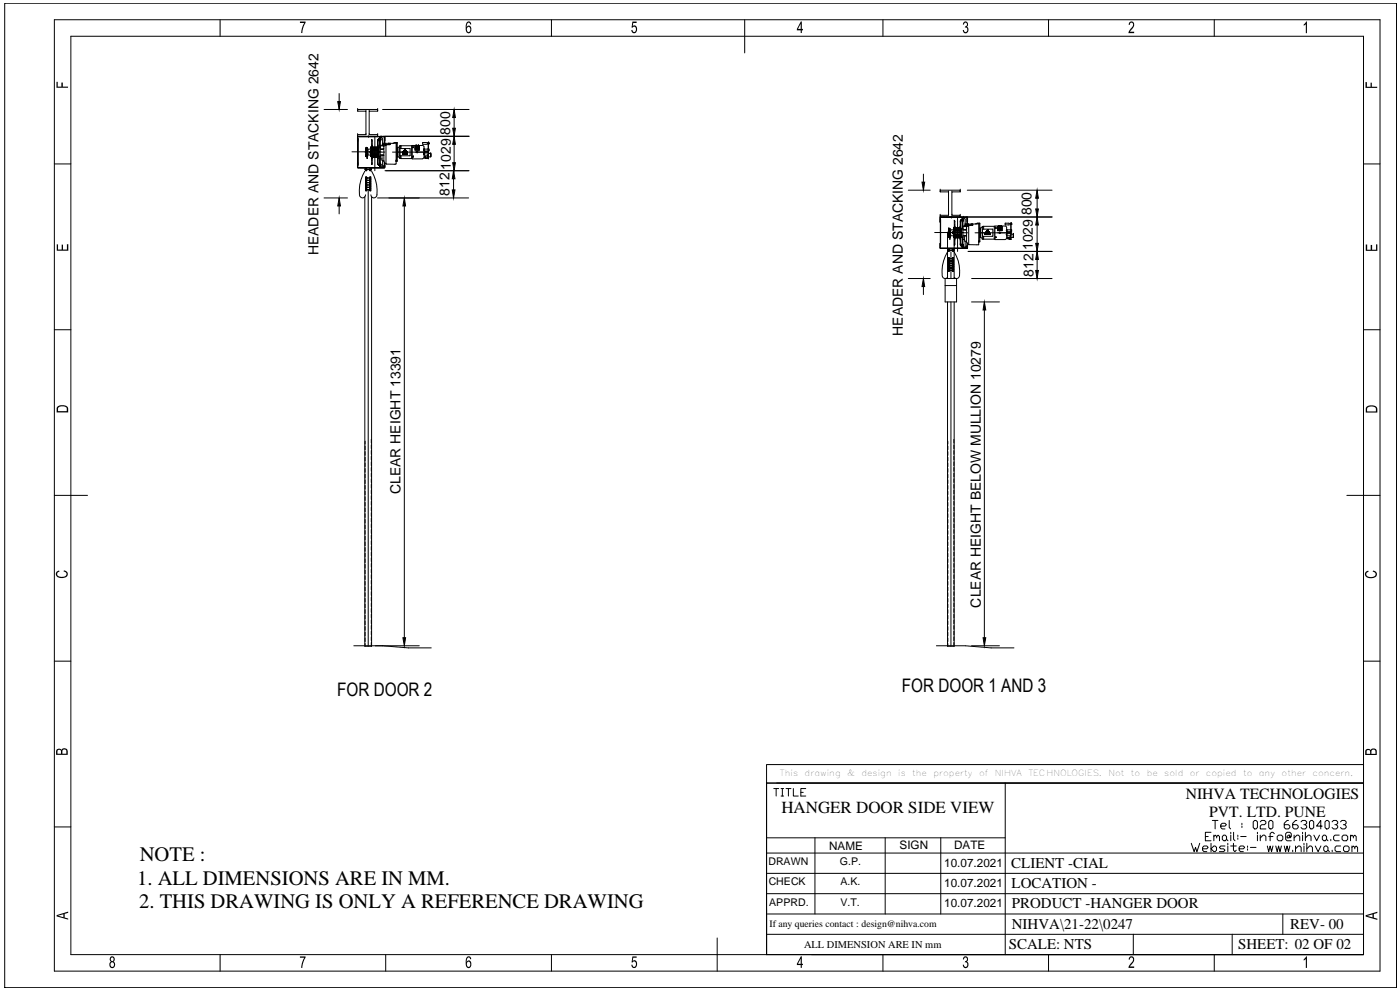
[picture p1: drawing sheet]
<svg xmlns="http://www.w3.org/2000/svg" width="420mm" height="297mm" viewBox="0 0 420 297" stroke-linecap="round" stroke-linejoin="round" font-family="sans-serif">
<defs><g id="words">
<g font-size="6.2">
<text x="41.9" y="258.4">NOTE :</text>
<text x="41.2" y="265.4">1. ALL DIMENSIONS ARE IN MM.</text>
<text x="41.8" y="272.4">2. THIS DRAWING IS ONLY A REFERENCE DRAWING</text>
</g>
<g font-size="5.6">
<text x="101.2" y="208.9">FOR DOOR 2</text>
<text x="270.7" y="207.8">FOR DOOR 1 AND 3</text>
</g>
<text font-size="5.1" x="234.5" y="243.8">HANGER DOOR SIDE VIEW</text>
<g font-size="4.7">
<text x="355.9" y="239.9">NIHVA TECHNOLOGIES</text>
<text x="362.9" y="245.2">PVT. LTD. PUNE</text>
</g>
<g font-size="4.5">
<text x="303.5" y="260.4">CLIENT -CIAL</text>
<text x="303.6" y="266.5">LOCATION -</text>
<text x="303.7" y="272.6">PRODUCT -HANGER DOOR</text>
<text x="303.7" y="278.8">NIHVA\21-22\0247</text>
<text x="387.2" y="278.7">REV- 00</text>
<text x="302.8" y="284.8">SCALE: NTS</text>
<text x="371.6" y="284.8">SHEET: 02 OF 02</text>
</g>
<g font-size="4.2">
<text x="135.1" y="40.4" transform="rotate(-90 135.1 40.4)">800</text>
<text x="135.3" y="50.9" transform="rotate(-90 135.3 50.9)">1029</text>
<text x="134.9" y="58.8" transform="rotate(-90 134.9 58.8)">812</text>
<text x="309.6" y="64.6" transform="rotate(-90 309.6 64.6)">800</text>
<text x="95.6" y="76.6" transform="rotate(-90 95.6 76.6)">HEADER AND STACKING 2642</text>
<text x="310" y="75.1" transform="rotate(-90 310 75.1)">1029</text>
<text x="310.1" y="83" transform="rotate(-90 310.1 83)">812</text>
<text x="270.9" y="100.8" transform="rotate(-90 270.9 100.8)">HEADER AND STACKING 2642</text>
<text x="120.2" y="148.3" transform="rotate(-90 120.2 148.3)">CLEAR HEIGHT 13391</text>
<text x="294.3" y="182.3" transform="rotate(-90 294.3 182.3)">CLEAR HEIGHT BELOW MULLION 10279</text>
</g>
<g font-size="3.5">
<text x="248.8" y="255.1">NAME</text>
<text x="270" y="254.8">SIGN</text>
<text x="286.4" y="254.8">DATE</text>
<text x="283.4" y="260.1">10.07.2021</text>
<text x="283.4" y="266.1">10.07.2021</text>
<text x="283.4" y="272.2">10.07.2021</text>
</g>
<g font-size="3.2">
<text x="230.6" y="259.5">DRAWN</text>
<text x="252.1" y="259.6">G.P.</text>
<text x="230.7" y="265.7">CHECK</text>
<text x="252.2" y="265.6">A.K.</text>
<text x="230.9" y="271.7">APPRD.</text>
<text x="252.2" y="271.7">V.T.</text>
</g>
<text font-size="3.1" x="241.3" y="284.4">ALL DIMENSION ARE IN mm</text>
<text font-size="2.9" x="230.9" y="278.1">If any queries contact : design@nihva.com</text>
<g font-size="2.5">
<text x="234.1" y="232.8">This</text>
<text x="241.5" y="232.8">drawing</text>
<text x="254.3" y="232.8">&amp;</text>
<text x="258.5" y="232.8">design</text>
<text x="269.6" y="232.8">is</text>
<text x="273.8" y="232.8">the</text>
<text x="280.1" y="232.8">property</text>
<text x="293.8" y="232.8">of</text>
<text x="298.6" y="232.8">NIHVA</text>
<text x="308.6" y="232.8">TECHNOLOGIES.</text>
<text x="332.7" y="232.8">Not</text>
<text x="339.4" y="232.8">to</text>
<text x="344.1" y="232.8">be</text>
<text x="349.4" y="232.8">sold</text>
<text x="357.1" y="232.8">or</text>
<text x="361.9" y="232.8">copied</text>
<text x="373.1" y="232.8">to</text>
<text x="377.8" y="232.8">any</text>
<text x="384.6" y="232.8">other</text>
<text x="393.9" y="232.8">concern.</text>
</g>
</g></defs>
<!-- layer: building-AM_6 -->
<path d="M105.6 45.6h8.7M280.5 69.8h8.7M106.2 193.8h8.6M281 193.8h8.7" fill="none" stroke="#000" stroke-width=".3"/>
<!-- layer: megadoor-AM_7 -->
<g fill="none" stroke="#000" stroke-width=".3">
<path d="M109.6 45.6h.9M109.8 46.9h.6M109.8 46.8h.3M110 45.3h.4M110 46h.4M110.5 56.9v137M110.6 40.7v.5M111 45.6h.7M111.4 46.9h.1M111.4 46.8h.1M111.4 44.5h.1M111.4 44.4h.1"/>
<path d="M112.5 40.9v10.3M114.4 40.7v.5M119.2 45.6h9.5M125.2 45.4v.5M284.4 69.9h1M284.6 71.1h.7M284.7 71h.3M284.9 70.2h.3M284.9 69.5h.4M285.4 75.5v8.1M285.5 64.9v.5M285.8 69.9h.8"/>
<path d="M286.3 71h.1M286.3 71.1h.1M286.3 68.7h.1M286.3 68.6h.1M287.4 65.1v10.3M289.2 64.9v.5M294.1 69.9h9.5M300.1 69.6v.5M285.4 90.6v103.3"/>
</g>
<!-- layer: megadoor-AM_11 -->
<path d="M109.5 51.4a11.1 11.1 0 0 0-1.5 7.4 .9 .9 0 0 0 1 .6 .9 .9 0 0 0 .7-.9M111.5 51.4a11.1 11.1 0 0 1 1.5 7.4 .9 .9 0 0 1-1 .6 .9 .9 0 0 1-.7-.9M284.4 75.6a11 11 0 0 0-1.6 7.4 .88 .88 0 0 0 1.6 .2M286.4 75.6a11 11 0 0 1 1.5 7.4 .88 .88 0 0 1-1.5 .2" fill="none" stroke="#000" stroke-width=".3"/>
<!-- layer: megadoor-AM_0 -->
<g fill="none" stroke="#000" stroke-width=".3">
<path d="M107.4 41.6l.1 8.1zM109.6 50.9h.1M109.6 50.8v.1M109.7 50.8h.1M109.7 50.9h.1M109.7 50.8v.1M109.7 45.7h.1M109.7 45.6h.1M109.7 45.8l.2 1.2M109.7 45.6v.1M109.8 45.4h.1M109.8 46.8h.2"/>
<path d="M109.8 46.8h.1M109.8 45.8h.1M109.9 45.1h.1M109.9 44.6h.1M109.9 44.9h.1M109.9 46.8h.1M109.9 46.6h.1M109.9 46.4h.1M109.9 46.2h.1M109.9 45.9h.1M109.9 45.3h.1M109.9 44.5h.1"/>
<path d="M109.9 47h.1M109.9 46.9h.1M109.9 44.5l-.2 1.1M110 45.1h.1M110 44.6h.1M110 44.9h.1M110 44.5h.1M110 45.3h.1M110 45.9h.1M110 46.2h.1M110 46.4h.1M110 46.6h.1"/>
<path d="M110 46.7h.1M110 45.9h.1l.1 .9-.2-.1M110 44.5v.9l.1-.1M110 45.9l-.1 1M110 47h.1M110 46l.1 .1M110.1 45.9l-.1 .1M110.1 45.2h-.1M110.1 45.9v.2M110.1 46.1h.1M110.1 45.2h.1M110.1 45h.1"/>
<path d="M110.1 46.3h.1M110.2 46.1h.1M110.2 46h.1M110.2 45.3h.1M110.2 45h.1M110.3 46.3h.1M110.3 45h.1M110.3 46.1h.1M110.3 46h.1M110.3 45.2v.1M110.3 45.3h.1M110.3 46v.9"/>
<path d="M110.3 46.9h.1M110.3 46.9v.6l-.1-.5h-.3M110.3 45.2v.2M110.3 45.9v.1M110.3 45.9v.2M110.3 45.9l.2 .6h.9M111.1 45.4h.2v.5h-.2zM111.1 45.5h.2M111.1 45.8h.2M111.1 45.4v.3M111.1 45.8v.1M111.3 45.4v.5"/>
<path d="M111.3 44.9l.1 1.5zM111.3 45.5h.1M111.3 45.8h.1M111.3 50.8l.1 .1M111.4 50.9h-.1M111.4 46.8h.1M111.4 44.3h.1M111.4 46.8v.2M111.4 44.3v.2M111.4 50.8h.1M111.4 50.9h.1M111.4 46.5v.6h2.1v-.4h-2"/>
<path d="M111.4 46.9h.1M111.4 44.5h.1M111.4 44.7l-.9 .1-.1 .6h-.1l-.1-1.1v1M111.4 45.8h.2M111.4 45.5h.2M111.4 46.4h.3v.3M111.4 45.1h.1M111.4 44.7h.1M111.5 44.6h2v-.4h-2.1v.5M111.5 44.2v.7M111.5 46.7v.4M111.5 46.7h.1"/>
<path d="M111.5 49.3h.1M111.5 41.9h.1M111.6 47.5h.1M111.6 42l.1 2.2M111.6 43.8h.1M111.6 44.1h.1M111.6 46.6h.1M111.6 47.1h.1M111.6 42v2.9M111.6 46.4v2.9M111.6 41.9h.1M111.6 49.3h.1"/>
<path d="M111.6 46.1h.1M111.6 46.1h2M111.6 43.8v1.1M111.6 45.1v1M111.6 46.4v1.1M111.7 44.6v.3h-.3v1.5M111.7 44.8h1.6M111.7 46.4h1.6M111.7 47.1l-.1 2.3M111.7 44.2h1.6M111.7 44.7h1.6M111.7 46.6h1.6"/>
<path d="M111.7 47.2h1.6M111.8 45.1h.1M111.8 46.1l-.4 .1M111.9 45.5v.3h1.4M111.9 45.5h1.4M113.2 45.1h.1M113.2 46.1l.5 .1M113.2 45.5v.3M113.3 47.5h.1M113.3 44.6v.3h.3v1.5h-.3v.3M113.3 47.1l.1 2.3M113.3 43.8h.1"/>
<path d="M113.3 49.3h.1M113.4 41.9h-.1M113.4 47.5l.1 .1M113.4 42h.1M113.4 43.8v.4M113.4 44.6v.3M113.4 46.4v.3M113.4 47.1v.4M113.4 42l-.1 2.2M113.4 41.9h.1M113.4 49.3h.1M113.4 47.1h.1"/>
<path d="M113.4 46.6h.1M113.4 44.1h.1M113.4 44.7h.1M113.5 43.7l-.1 .1M113.5 42v2.9M113.5 46.4v2.9M113.6 45.1h.1M113.6 45.1v1.1M113.6 42h.1M113.6 41.7h.1M113.6 41.7v.3M113.6 49.4v.2"/>
<path d="M113.6 49.6h.1M113.7 46.9h.1M113.7 49.4l-.1 .2M113.7 46.9h.4M113.7 45.1h-2.3M113.8 41l.1 .1M113.9 50.2h-.1M113.9 46.9l.1 3.4M113.9 42.4h.1M113.9 48.9h.1M114 41l-.1 3.3M114 41.2h.5l.3 .3-.1 2.1"/>
<path d="M114 41.1v3.2M114 46.9v3.3M114.1 41.2v8.9M114.1 41.6h.2M114.1 42.1h.1M114.1 49.2h.2M114.1 44.3h-.4v2.6M114.1 47.7h.6M114.1 43.6h.6M114.1 41.7h.1M114.1 42h.1M114.1 49.6h.1"/>
<path d="M114.1 49.3h.1M114.1 42h.2M114.1 41.7h.2M114.1 49.6h.2M114.3 41.6v.1M114.3 41.9v.1M114.3 49.2l-.2 .2M114.3 41.7v.2M114.3 49.3v.4M114.3 41.6v.4M114.3 49.2v.5h-.2M114.7 46.6v1.5l.5 .2"/>
<path d="M114.7 43.5l1.1 .2v5.4M114.7 43.5l.5 .4v4.6M114.8 48.2v1.5l-.3 .4h-.5M115 43.8l.2 .2M115.2 41l.2 .2M115.2 48.5l.6 .7M115.3 41.1v1.9M115.3 48.6v1.6M115.4 43.2l-.1 .1M115.4 43l-.6 .3 2.3 .1M115.4 43h.1M115.4 48.7l-.1 1.6-7.9-.1v-1.3l-.1 1.3 8 .2 .2-.9"/>
<path d="M115.4 50.1l-.2 .2M115.5 42.4l-.2-1.5h-7.9l-.1 .2 .1 1.3v-1.4h7.9l.1 2.3M115.7 43h.1M115.8 43.2v.1M115.8 49.2l3 .1M115.8 49.1l.1 .1M115.8 43v.3M116.6 43.2v.1M116.6 43h.1M116.6 43v.3M116.7 43h-.1M117.1 43v.4"/>
<path d="M117.1 43.3l-.1 .1M118 43h-3.2M118 42.9l-.1 .1M118 43l1.2-.2v5.6h-.3M118.8 49.1l-.1 .1M118.9 48.4h.1M118.9 48.1v.1M118.9 48.2h.1M118.9 42.8v6.3M118.9 48.2h.3M119.2 47h.2M119.2 43h-1.2"/>
<path d="M119.2 44.2h.2M119.3 44.2v2.8M119.4 44.2v2.8M119.4 47l.5 .3M119.9 44l-.5 .2M120 46.6l.1 .1M120 44.7v2M120.1 44.5l-.1 .1M120.1 44.6l3 .1-.1 2h-2.9M120.2 43.7v.9M120.2 46.7v.8M120.2 47.5l.2 .1"/>
<path d="M120.4 47.6h3.1M120.4 43.7v.9M120.4 46.7v.9M120.8 46.1h.1M120.9 45.8h.1M121 46v.1M121.1 45.5h.2M121.1 46v.1M121.1 45.7l-.2 .4M121.2 45.4v.2M121.2 46v.1M121.2 45.3l.2-.3h.3l.4 .7"/>
<path d="M121.3 45.2h.1M121.3 46v.1M121.4 46v.1M121.4 45.2l-.5 .9h1.4v-.1l-1.5 .1M121.5 45.6h.1M121.5 45.3v.3M121.5 45.6h.2M121.5 45.5h.1M121.5 46v.1M121.6 44.8h.1M121.6 45.8h.1M121.6 45.9h.1"/>
<path d="M121.6 45.7h.1M121.6 44.8l-.1 .2M121.6 45.3v.6M121.6 45.1l.3 .3M121.6 46v.1M121.6 45.5v.3M121.6 45.6h-.1M121.7 45.5h.1M121.7 45.2l.3 .3M121.7 46v.1M121.7 45h-.3M121.8 46v.1"/>
<path d="M121.8 45.2l-.3-.4-.6 1M121.8 45.5l.4 .3v.3M121.9 45.6h.2v.5M121.9 46v.1M122 46v.1M122.1 45.9h.1M122.1 45.8h.1M122.1 45.8v.3M122.3 46.1h.1M122.3 46.1h-1.5M123.5 43.7h-3.6v3.8h.3M123.5 43.7v3.9"/>
<path d="M123.5 43.7l.2 .2M123.7 47.4l-.2 .2M123.8 47l.2 .1zM123.8 44.3h.2M123.8 44.2h.2M123.8 44.2v.1M123.9 46.9l.1 .1zM124 47h.1M124 44.2h.1M124.6 43.7h1.3v1.3h-1.3zM124.6 44.4h1.2M124.6 44.5h.3"/>
<path d="M124.6 44.1h.4M124.6 44.8h.3M124.6 44.6l.2 .1M124.6 44.7h.1M124.6 43.9h.1M124.6 44h.1M124.6 43.8v1.2M124.7 44.8h.1M124.7 43.9v.3M124.7 44.5v.3M124.7 44.7h.1M124.7 44.8v.1"/>
<path d="M124.7 44.2h.1M124.8 44.2h.1M124.8 44.8h.1M124.8 44.7h.1M124.8 44.8v.1M124.8 44.9h.1M124.8 43.9h.1M124.8 43.8h.1M124.9 44.2h.1M124.9 43.9l-.1 .3M124.9 44.5v.3M124.9 43.9h.1"/>
<path d="M124.9 44.5v.1M124.9 44.7h.1M124.9 44.1h.1M124.9 44.6h.1M124.9 43.8v.4M124.9 44.6v.1M124.9 44.6h.3M124.9 44.7v.1M124.9 44h.1M124.9 44.1v.1M124.9 43.8v.1M124.9 43.8h.1"/>
<path d="M124.9 43.9h-.3M125 44h.1M125 44.1h.1M125 44.2h.1M125 44.7h.1M125 44.1v.1M125 44.6l.1 .1M125.1 44.9h.1M125.1 44.6h.1M125.1 44.6v.3M125.2 44.9h.1M125.2 43.8v1.2"/>
<path d="M125.2 44.5h.2M125.2 44.1l.2 .1M125.2 44.8h.2M125.2 44.6h.1M125.2 44.7h.2M125.2 43.9h.1M125.2 44h.1M125.3 43.9v.3M125.3 44.5v.3M125.3 44.7h.1M125.4 44.7h.1M125.4 44.7v.1"/>
<path d="M125.4 44.5v.3M125.4 44.5l.1 .1M125.5 43.9h.1M125.5 43.8h.1M125.5 44.7h.1M125.5 44h.1M125.5 44.1h.1M125.5 44.6h.1M125.5 44.1h.2M125.5 43.9v.2M125.5 44.6v.1M125.5 43.9l-.1 .3"/>
<path d="M125.5 44.7l-.1 .1M125.5 44.1l-.1 .1M125.6 44.9h.1M125.6 44.2h.1M125.6 44.6h.1M125.6 43.8l.1 .4M125.6 44.6v.3M125.6 43.8v.1M125.6 44.7h.1M125.6 43.9h.1M125.6 43.8h.1M125.6 43.9h-.4"/>
<path d="M125.6 44.1h.1M125.6 44.5v.1M125.7 44.7h-.1M125.7 44.7h.1M125.7 44.1h.1M125.7 44h.1M125.7 44.2h.1M125.7 44.6v.1M125.7 44.6h.1M125.7 44.9h.1M125.7 44.6l-.1 .1M125.8 44.6l-.1 .1"/>
<path d="M125.8 43.8v1.2M126.8 43.6l.5 .5-.1 3.3-.4 .2-3.1 .1v-4.1h3.1M126.8 43.2l.1 .1M126.8 42.9v.3M126.9 42.8l-.1 .1M126.9 42.8l1.6 .1M127.2 46.4l.2 .1M127.3 46.4h.1M127.3 44.9h.1M127.3 46.1h.1M127.3 45.4h.3M127.4 46.6h1"/>
<path d="M127.5 45.4v.5M127.5 47.2h.1M127.5 47.4h.1M127.5 47.2v.2M127.6 45.4h.8M127.6 47.4h.1M127.6 47.2h.1M127.6 47.4l.6 .1M127.6 47.2l-.2 .1 .2 .1M128.2 47.5h.1M128.3 46.5l.2-.1v.2M128.4 45.4h.1"/>
<path d="M128.4 45.9h-1.1M128.4 42.8l.1 .1M128.5 46.7h.1M128.5 46.6h.1M128.5 46.9h.1M128.5 46.9v.2h-.9M128.5 43.2h-.1M128.5 43.2h.1M128.5 46.6v.1M128.5 42.9h.1M128.5 43.2v1.7M128.5 46.7v.2"/>
<path d="M128.5 43.2l-1.6 .1M128.5 44.8h-1.3M128.5 44.9h.1M128.6 42.9h.1M128.6 43.2h.1M128.6 43.1l.1 2.1M128.6 46.1h.1M128.6 46.1h.7M128.7 42.9h.1M128.7 43.2h.1M128.7 45.2l-.1-.1v1M128.7 43.1h.1"/>
<path d="M128.7 42.9v.2M128.7 43.1v.1M129.3 46.5h.1M129.3 46.4h.1M129.3 46.9h.1M129.3 46.8h.1M129.3 46.7h.1M129.3 46.6h.1M129.3 47h.1M129.3 46.1h.1M129.3 46.2h.1M129.3 47.1h-.7v.5l-.4-.1"/>
<path d="M129.3 46.1v1M282.2 65.8l.1 8.1zM282.3 74.5h7.9M284.5 75.1h.1M284.5 75v.1M284.5 75h.1M284.5 69.8v.1M284.6 69.9h.1M284.6 69.8h.1M284.6 69.9l.1 .2M284.7 68.8h.1M284.7 68.9h.1"/>
<path d="M284.7 69.1h.1M284.7 69.3h.1M284.7 71h.1M284.7 70.8h.1M284.7 70.6h.1M284.7 70.4h.1M284.7 70.1h.1M284.7 69.5h.1M284.7 69h.1M284.7 68.7h.1M284.7 71.2h.1M284.7 68.7l-.1 1.1"/>
<path d="M284.7 70.1v1.1M284.7 71.2h.2M284.8 68.8h.1M284.8 68.9h.1M284.8 69.1h.1M284.8 69.3h.1M284.8 68.7h.1M284.8 69h.1M284.8 69.5h.1M284.8 70.1h.1M284.8 70.4h.1M284.8 70.6h.1"/>
<path d="M284.8 70.8h.1M284.8 70.1h.2v.9M284.8 68.7v.9l.1-.1M284.8 70.1v.9M284.8 70.9h.1M284.9 70.9h.1M284.9 71h.1M284.9 71.2h.1M284.9 70.1v.2M284.9 69.5h.1M284.9 70.9l.3 .2M284.9 69.4h.1"/>
<path d="M284.9 71h-.2M285 70.1v.2M285 69.4h.1M285 69.2h.1M285 70.5h.1M285 70.2h.1M285 70.1h.1M285 69.6h.1M285 69.1h.1M285.1 69.1h.1M285.1 70.2h.1M285.1 70.1h.1"/>
<path d="M285.1 69.4h.1M285.1 69.6h.1M285.1 70.1v1M285.1 70.5h.1M285.1 69.2h.1M285.1 69.4l.1 .2M285.1 69.4v.1M285.2 70.1h.1M285.2 71.2h.1M285.2 71.1h.1M285.2 70.1v.2M285.2 70.1l.2 .6"/>
<path d="M285.2 71.2l-.1 .6-.1-.6h-.1M285.2 71.1v.1M285.4 70.7h.8M285.9 70.1h.2M285.9 70.1l.1-.5h.1v.5M285.9 69.6l.1 .4M286 70l-.1 .1M286 69.7h.1M286 70h.1M286.1 69.1l.2 1.5zM286.1 69.7h.1M286.1 69.6h.1"/>
<path d="M286.1 70h.1M286.1 70.1h.1M286.2 70.7l.1 .6h2M286.2 75h.1M286.2 75v.1M286.2 75.1h.1M286.2 71h.1M286.2 71l.1 .2M286.2 68.5v.2M286.2 71v.2M286.3 71.2h.1M286.3 71h.1"/>
<path d="M286.3 68.7h.1M286.3 68.5h.1M286.3 68.9l-1 .1v.6h-.2l-.1-1.1v1.1M286.3 75.1h.1M286.3 70.4h2.3M286.3 69.7h.1M286.3 70h.1M286.3 70.6h.3v.3M286.3 68.5v.2M286.4 69.1h.1M286.4 70.9h1.9M286.4 68.8h1.9"/>
<path d="M286.4 71.7l.1 .1M286.4 67.9h.1M286.4 73.5h.1M286.4 68.3h.1M286.4 70.8h.1M286.4 66.2v2.9M286.4 70.6v2.9M286.4 66.2l.2 2.2M286.4 69.3v1M286.4 66.1v.1M286.5 71.8h.1M286.5 67.9l.1 .1"/>
<path d="M286.5 67.9v1.2M286.5 70.6v1.2M286.6 68.8v.3h-.3v1.5M286.6 69h1.6M286.6 68.3l1.5 .1M286.6 68.9h1.5M286.6 70.8h1.5M286.6 70.7h1.6M286.6 71.3l-.1 2.2M286.7 69.3h.1M286.7 70.4h.1M286.7 69.7l1.6 .1-1.5 .2z"/>
<path d="M288.1 69.3h.1M288.1 70.4h.1M288.1 71.3h-1.5M288.1 68.8v.2M288.1 70.7v.2M288.2 71.8h.1M288.2 71.3v2.2M288.2 68.8v.3h.3v1.5h-.3v.3M288.2 67.9h.1M288.2 66.1v2.3M288.3 73.5h.1M288.3 66.1v.1"/>
<path d="M288.3 67.9h.1M288.3 68.3v.5M288.3 70.8v.5M288.3 66.2v2.9M288.3 70.6v2.9M288.3 68.4h-2v.5M288.4 66.1v.1M288.4 73.7v.1M288.4 70.4h.1M288.4 69.3h.1M288.4 65.9h.2M288.4 66.2h.2"/>
<path d="M288.4 65.9v.3M288.4 69.3v1.1M288.4 73.5v.3M288.4 65.9v.1M288.4 73.5h.2M288.4 73.8h.2M288.4 73.5v.1M288.5 69.3h-.1M288.6 69.3h-2.3M288.6 71.2h.4M288.6 68.5v2.7M288.7 65.2v.1"/>
<path d="M288.7 74.4h.1M288.8 71.2v3.2M288.8 66.6h.1M288.8 73.1h.1M288.8 65.2v3.3M288.9 65.4h.5l.3 .3-.1 1.9M288.9 65.3v3.2M288.9 71.2v3.2M289 65.4v8.9M289 65.8h.2M289 66.3h.1M289 73.4h.1"/>
<path d="M289 68.5h-.4v2.7M289 71.9h.5M289 65.9h.1M289 66.2h.1M289 73.8h.1M289 73.5h.1M289 66.1h.2M289 65.9h.2M289 73.4l.2 .5M289 66.3h.2M289 73.5h.2M289 73.7h.2"/>
<path d="M289.1 65.8v.3M289.1 66.1v.1M289.1 73.7v.2M289.1 73.4v.1M289.1 73.5v.2M289.2 65.8v.5M289.2 73.9h-.2M289.5 70.8v1.5l.6 .1M289.6 67.7l1.1 .1M289.6 67.7l.4 .4 .1 4.5M289.6 67.7l-.6 .1M289.6 67.6h2.3"/>
<path d="M289.6 67.6v.1M289.7 72.3v1.7l-.3 .3h-.5M289.8 67.9l.2 .2M290 72.6l.6 .8M290.1 65.2l.2 .2M290.2 65.3v1.9M290.2 72.8v1.6M290.3 67.2l-.7 .3h.6M290.3 72.9l-.1 1.6-7.9-.1-.2-1.3 .2 1.4M290.3 74.3l-.2 .2M290.4 66.6l-.2-1.5h-7.9l-.2 .2 .1 1.3 .1-1.4h7.9l.1 2.3M290.4 73.7l-.2 .8"/>
<path d="M290.6 67.2h.1M290.6 67.2h-1M290.6 67.2l.1 .3M290.6 67.2h.9M290.7 73.3l.1 .1M290.7 73.4h2.9M290.7 67.9v5.4M291.5 67.2h.1M291.5 67.2h.4v.4M291.5 67.2l-.1 .3h-.7M291.9 67.6h.1M292.9 67.2h-1"/>
<path d="M292.9 67.2h1.2M292.9 67.2h-.1M293.2 67l-.3 .2M293.3 67h.8v5.6h-.3M293.7 72.6h.1M293.8 72.6h.1M293.8 67v5.6M294.1 72.3l-.4 .1-.1 1M294.1 71.2h.2M294.1 68.5h.2M294.1 68.5v2.7M294.3 68.5v2.7"/>
<path d="M294.3 71.2l.5 .3M294.8 68.2l-.5 .3M295 68.7v2.2M295 67.9v.8h2.8M295 67.9h-.2v3.9h3.6M295.2 67.9v.8M295.2 70.9v.9M295.2 67.9h3.2M295.2 67.9h-.2M295.7 70.3h.1M295.7 70.2h1.5M295.8 70.1l-.1 .1"/>
<path d="M295.9 69.9h.1M295.9 70.2v.1M296 70.2v.1M296 69.9h-.2v.4M296.1 69.6h.1M296.1 70.2v.1M296.2 69.3l.1-.3 .4 .4M296.2 70.2v.1M296.2 69.5l-.5 .8M296.3 69.2h.3l.3 .6M296.3 70.2v.1M296.3 69.9h.1"/>
<path d="M296.3 69.6h.1M296.4 70h.1M296.4 70.1h.1M296.4 69.5h.1M296.4 69.9h.1M296.4 69.5l-.1 .4M296.4 69v.2M296.4 69.5v.6M296.4 70.2v.1M296.5 70h.1M296.5 69.3l.6 1M296.5 70.2v.1"/>
<path d="M296.5 69.7h.1M296.5 69.1h-.2l-.3 .6M296.5 69.8h-.2M296.5 69.7l-.2 .2M296.5 69.7v.3M296.6 70.2v.1M296.6 69.3l-.4-.1-.4 1.1M296.6 69.6l.4 .3M296.6 69.6h.2M296.7 70.2v.1M296.8 69.9l.1 .4M296.8 70.2v.1"/>
<path d="M296.9 70h.1v.3M296.9 70.2v.1M297 70.1l.2 .2h-1.5M297.8 68.7v2.2M297.8 70.9h-2.8v.9M298.4 67.9v3.9M298.4 67.9l.2 .2M298.6 67.8h3.1l.3 .2 .1 3.4-.2 .4-3.3 .1zM298.6 71.6l-.2 .2M298.7 71.2l.2 .1zM298.7 71.2h.2zM298.7 68.5l.2-.1z"/>
<path d="M298.9 71.2h.1M298.9 68.5h.1M299.4 67.9h1.4v1.3h-1.4zM299.5 68.7h.2M299.5 68.3h.4M299.5 68.1l.3 .1M299.5 68.9l.2 .1M299.5 68.9h.1M299.5 68.6h1.2M299.5 68.2h.1M299.5 68.8h.1M299.6 69h.1"/>
<path d="M299.6 69v.1M299.6 68.9h.1M299.6 68.4h.1M299.6 68.8h.1M299.6 68.3v.1M299.7 68.4h.1M299.7 69h.1M299.7 68h.1M299.7 68v.4M299.7 68.7v.3M299.7 68.7l.1 .1M299.7 68v.1"/>
<path d="M299.7 68.4v.1M299.8 68.9h.1M299.8 68.3h.1M299.8 68.4h.1M299.8 68v.4M299.8 68.8v.1M299.8 68.9l-.1 .1M299.8 68.3h-.1M299.8 68.8h.1M299.8 68.2h.1M299.8 68h.1M299.9 68.3h.1"/>
<path d="M299.9 68.4h.1M299.9 68.2v.2M299.9 68.2l-.1 .1M299.9 68.8h.1M299.9 69.1h.1M299.9 68.7h.1M299.9 68.7l.1 .4M299.9 68.7v.4M300 68.9h.1M300 68.8h.1M300 69.1h.1M300.1 68.7h.2"/>
<path d="M300.1 68.3h.2M300.1 68.1l.3 .1M300.1 68.9h.3M300.1 67.9v1.3M300.1 68.9h.1M300.1 68.2h.1M300.1 68.8h.1M300.2 68.1v.2M300.2 68.7v.3M300.2 68.9h.1M300.2 68.8h.1M300.3 68.7v.3"/>
<path d="M300.3 68.7l.2 .1M300.3 68.1l.1 .1M300.4 68.1h.1M300.4 68l-.1 .3M300.4 68.9l-.1 .1M300.4 68h.1M300.4 68.9h.1M300.4 69.1h.1M300.4 68.2h.1M300.4 68.3h.1M300.4 68.7h.1M300.4 68.8h.1"/>
<path d="M300.4 68.2v.1M300.4 68.7v.4M300.4 68.3h-.1M300.5 69.1h.1M300.5 68.4h.1M300.5 68.1h.1M300.5 68.8h.1M300.5 68v.4M300.5 68.7v.1M300.5 68.9h.1M300.5 68.9v.1M300.5 69h.1"/>
<path d="M300.5 68.2h.1M300.5 68.8v.1M300.6 68.8h.1M300.5 68.3h.1M300.5 68.3v.1M300.5 68.2v.1M300.5 68.1v.1M300.6 68.8v.1M300.6 68.2h.1M300.6 68.9h.1M300.7 68.2h.1M300.7 67.9h-1.2v1.3h1.2"/>
<path d="M301.6 67.4h1.7M301.7 67.1v.3M301.7 66.9l-.1 .1M301.8 67l1.5 .1M302.1 70.6h.1M302.1 69.1h.1M302.1 69.4h.1M302.1 70.1h1.1M302.1 69.6h.3M302.1 70.6h1.2M302.3 70.1h.1M302.3 69.6h.1"/>
<path d="M302.3 69.6v.5M302.4 69.6h.8M302.4 71.5h.1M302.4 71.5l.1 .1M302.4 71.5v.1M302.4 71.6h.1M302.5 71.6h.1M302.5 71.4h.1M302.5 71.4l-.1 .1M302.5 71.6v.1M302.5 71.3v.1M302.5 71.3h.1"/>
<path d="M303 71.3h.1M303 71.8h.1M303.1 71.8h.1M303.2 69.6h.1M303.3 67.1h.1M303.3 70.9h.1M303.3 70.8h.1M303.3 71.1h.1M303.3 67.4h.1M303.3 71.1l.1 .2h-.8M303.3 70.8v.1M303.3 70.7v.1"/>
<path d="M303.3 70.9v.2M303.3 69h-1.2M303.3 70.7h.1M303.3 67.1h.2M303.4 70.6h.1M303.4 67.1h.1M303.4 70.6v.1M303.4 67.4h.1M303.4 70.3h.1M303.4 70.3h.7M303.4 67.4v1.7l.1-.1M303.5 68.9l.1 .1"/>
<path d="M303.5 67.1h.1M303.5 67.4h.1M303.5 67.1v.3M303.5 67.4h-.2l.1 1.7M303.5 69.4l-.1-.1v1M303.6 69.3l-.1 .1M303.6 69.1v.2M304.1 70.5h.1M304.1 70.7h.1M304.1 70.6h.1M304.1 71.2h.1M304.1 71h.1"/>
<path d="M304.1 70.3h.1M304.1 70.4h.1M304.1 71.2h-.7v.6l-.8-.1M304.1 70.3v.9"/>
<circle cx="123.9" cy="44.2" r=".07"/>
<circle cx="125.2" cy="45.6" r=".15"/>
<circle cx="125.2" cy="45.6" r=".11"/>
<circle cx="298.8" cy="68.5" r=".09"/>
<circle cx="300.1" cy="69.8" r=".11"/>
<circle cx="300.1" cy="69.8" r=".15"/>
</g>
<!-- layer: 2 -->
<g fill="none" stroke="#000" stroke-width=".3">
<path d="M109.6 50.8v.2zM109.7 50.5h.3l.1 .3 .8 .1h-.8l-.1 .3h-.3zM109.7 53h.3l.1 .4h.8l.1-.4h.3v.8h-.3l-.1-.4h-.8l-.1 .4h-.3zM109.7 54.4h.3l.1 .4h.8l.1-.4h.3v.8h-.3l-.1-.4h-.8l-.1 .4h-.3zM109.7 55.2h.3l.1 .2-.1 .4h-.3zM109.7 55.8h.3l.1 .4h.8h-.8l-.1 .4h-.3zM109.7 56.6h.3l.1 .3h.8l.1-.3h.3v.7h-.3l-.1-.4h-.8l-.1 .4h-.3zM109.8 50.5l.3 .3-.1 .4h-.2zM109.8 53.1h.2v.6h-.2zM109.8 53.8l.3 .2-.1 .4h-.2zM109.8 54.5h.2v.6h-.2zM109.8 55.2l.3 .2-.1 .4h-.2z"/>
<path d="M109.8 55.9l.3 .2-.1 .5h-.2zM109.8 56.6h.2v.6h-.2zM110.1 55.5h.8M110.9 54.1h.1M110.9 54.1h-.8l-.1-.3h-.3v.6h.3l.1-.3M110.9 55.5h.1M110.9 54.1l.1-.3h.3v.6h-.3l-.1-.3M111 50.5h.2v.7l-.3-.2zM111 50.5h.3v.7h-.3zM111 53.1h.2v.6l-.3-.2zM111 53.8h.2v.6l-.3-.2zM111 54.5h.2v.6h-.2z"/>
<path d="M111 55.2h.2v.6l-.3-.2zM111 55.2h.3v.6h-.3zM111 55.9h.2v.7h-.2zM111 55.8h.3v.8h-.3zM111 56.6h.2v.6l-.3-.2zM111.3 50.8l.1 .2zM113.7 41.7v.3M113.7 49.3v.4M113.7 42h.1M113.7 49.7h.2M113.7 41.7v.2M113.7 41.6v.1"/>
<path d="M113.7 41.9v.1M113.7 49.2l.2 .1M113.8 41.6l-.1 .1M113.8 42h.1M113.8 41.6h.1M113.8 49.2l-.1 .1M113.8 49.6h.1M113.8 49.2h.1M113.9 41.9v.1M113.9 41.7v.2M113.9 49.3v.3M113.9 41.7v.3"/>
<path d="M113.9 49.3h.1M113.9 49.6h.1M113.9 41.6v.1M113.9 49.2v.1M113.9 41.7h-.1M113.9 41.1v1.3M113.9 48.9v1.3M115.4 41.2v1.2M115.4 49.4v.7M120.9 46.1h1.3M121.5 44.8h.1M121.5 44.8l-.6 1.3"/>
<path d="M121.5 45.3v.3l.2-.1-.1 .4zM121.6 45l.5 1h-1.2zM121.6 44.8l.6 1.3M284.5 75v.2zM284.6 74.7h.3l.1 .4h.8l.1-.4h.3v.7h-.3l-.1-.3h-.8l-.1 .3h-.3zM284.6 77.9h.3l.1 .4h.8v-.4h.4v.8h-.4v-.4h-.8l-.1 .4h-.3zM284.6 78.7h.3v.6h-.3zM284.6 79.3h.3l.1 .4h.8v-.4h.4v.8h-.4v-.4h-.8l-.1 .4h-.3zM284.7 74.8l.3 .2-.1 .4h-.2zM284.7 77.3l.3 .2-.2 .4h-.1zM284.7 78l.3 .2-.2 .4h-.1zM284.7 78.7l.3 .2-.2 .4h-.1z"/>
<path d="M284.7 79.4l.3 .2-.2 .5h-.1zM285 77.6l-.1 .3h-.3v-.6h.3l.1 .3h.8v-.3h.4v.6h-.4v-.3M285 79h.8v-.3h.4v.6h-.4v-.3zM285.9 74.8h.2v.6h-.2zM285.9 77.3h.2v.6l-.3-.2zM285.9 78h.2v.6l-.3-.2zM285.9 78.7h.2v.6l-.3-.2zM285.9 79.4h.2v.7l-.3-.3zM286.2 75v.2zM288.6 65.8v.4M288.6 73.4v.5M288.6 65.9h.2"/>
<path d="M288.6 66.1h.2M288.6 73.7h.2M288.6 73.5h.2M288.8 66.1v.1M288.8 73.7v.1M288.8 65.9v.2M288.8 73.5v.2M288.8 65.9h.1M288.8 66.2h.1M288.8 73.5h.1M288.8 73.8h.1M288.8 73.4h-.2v.5h.2"/>
<path d="M288.8 65.3v1.3M288.8 73.1v1.3M288.8 65.9l-.2-.1v.5l.2-.1M288.8 73.8v.1M288.8 73.4v.1M290.3 65.4v1.2M290.3 73.6v.7M295.6 70.2h1.5M296.3 69h.1M296.3 69.5l.1 .6zM296.3 69l-.6 1.2M296.4 69.2l.6 1h-1.2z"/>
<path d="M296.5 69l.7 1.2M284.6 80.1h.3l.1 .3h.8v-.3h.4v.7h-.4v-.4h-.8l-.1 .4h-.3zM284.6 80.8h.3l.1 .3h.8v-.3h.4v.6h-.4v-.3h-.8l-.1 .3h-.3zM284.7 80.1l.3 .2-.2 .4h-.1zM284.7 80.8l.3 .2-.2 .4h-.1zM285.9 80.1h.2v.6l-.3-.2zM285.9 80.8h.2v.6l-.3-.2z"/>
</g>
<!-- layer: 3A -->
<path d="M113.9 41.7h.1M113.9 42h.1M113.9 49.6h.1M113.9 49.3h.1M113.9 41.7v.3M113.9 49.3v.3M288.8 65.9h.1M288.8 66.2h.1M288.8 73.8h.1M288.8 73.5h.1M288.8 65.9v.3M288.8 73.5v.3" fill="none" stroke="#000" stroke-width=".3"/>
<!-- layer: 9 -->
<path d="M113.5 49.4h.9M113.5 41.8h.9M288.4 73.7h.8M288.4 66h.8" fill="none" stroke="#000" stroke-width=".3"/>
<!-- layer: megadoor-AM_3 -->
<g fill="none" stroke="#000" stroke-width=".3">
<path d="M111.6 42v.6M111.6 43.1v.7M111.6 47.5v.7M111.6 48.7v.7M113.4 42v.6M113.4 43.1v.7M113.4 47.5v.7M113.4 48.7v.7M113.6 42h.1M113.6 41.7h.1M113.6 49.4h.1M113.6 49.6h.1"/>
<path d="M127.2 46.1v.3M127.2 46.4h.1M127.2 46.1h.1M127.2 45.2h.1M127.2 45h.1M127.2 45v.2M127.2 46.3h.1M127.2 46.2h.1M127.2 45.1h.1M128.5 45.9h.1M128.5 45.4h.1M128.5 45.4v.5"/>
<path d="M286.5 66.1v.7M286.5 67.3v.6M286.5 71.8v.5M286.5 72.9v.6M288.2 66.1v.7M288.2 67.4v.5M288.2 71.8v.6M288.2 72.9v.6M288.4 66.1h.2M288.4 65.9h.2M288.4 73.6h.2M288.4 73.7h.2"/>
<path d="M302 70.5h.1M302 69.2l.1 .1zM302.1 70.4l-.1 .1M302.1 70.5h.1M302.1 70.4h.1M302.1 69.3h.1M302.1 69.2h.1M303.2 70.1h.1M303.2 69.6l.1 .5z"/>
</g>
<!-- layer: megadoor-AM_8 -->
<g fill="none" stroke="#000" stroke-width=".3">
<path d="M107.4 41.2l-.1 .1M107.4 41.4h-.1M107.4 41.5l-.1 .1M107.4 41.6l-.1 .1M107.4 41.8l-.1 .1M107.4 41.9l-.1 .1M107.4 42l-.1 .1M107.4 42.2l-.1 .1M107.4 42.3l-.1 .1M107.4 48.9h-.1M107.4 49l-.1 .1M107.4 49.1l-.1 .1"/>
<path d="M107.4 49.3l-.1 .1M107.4 49.4l-.1 .1M107.4 49.6l-.1 .1M107.4 49.7l-.1 .1M107.4 49.9l-.1 .1M107.4 50l-.1 .1M107.4 50.1l-.1 .1M107.4 50.2l-.1 .1M107.5 40.9l-.2 .2M107.5 50.3l-.1 .1M107.6 40.9l-.1 .1M107.6 50.3v.1"/>
<path d="M107.8 40.9l-.1 .1M107.8 50.3l-.1 .1M107.9 40.9l-.1 .1M107.9 50.3l-.1 .1M108 40.9v.1M108 50.3v.1M108.2 40.9l-.1 .1M108.2 50.3l-.1 .1M108.3 40.9v.1M108.3 50.3v.1M108.5 40.9l-.1 .1M108.5 50.3l-.1 .1"/>
<path d="M108.6 40.9v.1M108.6 50.3v.1M108.8 40.9l-.1 .1M108.8 50.3l-.1 .1M108.9 40.9l-.1 .1M108.9 50.3v.1M109.1 40.9l-.1 .1M109.1 50.3l-.1 .1M109.2 40.9l-.1 .1M109.2 50.3l-.1 .1M109.3 40.9l-.1 .1M109.4 50.3l-.1 .1"/>
<path d="M109.5 40.9l-.1 .1M109.5 50.3l-.1 .1M109.6 40.9l-.1 .1M109.6 50.3l-.1 .1M109.7 40.9v.1M109.8 50.3l-.1 .1M109.9 40.9l-.1 .1M109.9 50.3l-.1 .1M110 40.9v.1M110 50.3v.1M110.2 40.9l-.1 .1M110.2 50.3l-.1 .1"/>
<path d="M110.3 40.9v.1M110.3 50.3v.1M110.5 40.9l-.1 .1M110.5 50.3l-.1 .1M110.6 40.9l-.1 .1M110.6 50.3l-.1 .1M110.8 40.9l-.1 .1M110.8 50.3l-.1 .1M110.9 40.9l-.1 .1M110.9 50.3l-.1 .1M111.1 40.9l-.1 .1M111.1 50.3l-.1 .1"/>
<path d="M111.2 40.9l-.1 .1M111.2 50.3l-.1 .1M111.3 40.9l-.1 .1M111.4 50.3l-.1 .1M111.4 46.2h.1M111.4 44.9h.1M111.4 45.8h.2M111.4 45.5h.2M111.5 40.9l-.1 .1M111.5 50.3l-.1 .1M111.6 44.9l-.2 .2M111.6 46.2l-.2 .2"/>
<path d="M111.6 47.5h.1M111.6 40.9l-.1 .1M111.6 50.3l-.1 .1M111.6 44.2h.1M111.6 44.1l.2 .1M111.6 44l.1 .1M111.6 43.9l.1 .1M111.6 43.8l.1 .1M111.6 47.4l.1 .1M111.6 47.2l.1 .2M111.6 47.2l.1 .1M111.6 47.1l.1 .1"/>
<path d="M111.6 46.7h.1M111.6 46.5l.2 .1M111.6 46.4l.1 .2M111.6 44.8l.1 .1M111.6 44.7l.1 .2M111.6 44.6l.1 .1M111.7 44.6h.1M111.7 46.6h.1M111.7 44.2h.1M111.7 40.9l-.1 .1M111.7 46.2l-.2 .2M111.8 44.8l-.3 .3"/>
<path d="M111.8 47.1h-.1M111.8 50.3l-.1 .1M111.8 44.6l-.1 .1M111.9 44.6l-.1 .1M111.9 47.1l-.1 .1M111.9 46.1l-.3 .3M111.9 40.9l-.1 .1M111.9 44.2h-.1M111.9 50.3l-.1 .1M111.9 44.8l-.3 .3M111.9 47.1v.1M112 46.6l-.2 .1"/>
<path d="M112 40.9l-.1 .1M112 44.6l-.1 .1M112 46.1l-.4 .3M112 50.3l-.1 .1M112 44.8l-.2 .3M112.1 44.2h-.2M112.1 47.1l-.2 .1M112.1 44.6l-.1 .1M112.2 40.9l-.1 .1M112.2 46.6l-.2 .1M112.2 44.2h-.1M112.2 46.1l-.3 .3"/>
<path d="M112.2 44.6l-.1 .1M112.2 44.8l-.3 .3M112.2 47.1l-.1 .1M112.2 50.3l-.1 .1M112.2 44.2h.1M112.3 44.6l-.1 .1M112.3 47.1l-.1 .1M112.3 46.1l-.3 .3M112.3 40.9l-.1 .1M112.3 44.2h-.1M112.3 50.3l-.1 .1M112.3 46.6l-.1 .1"/>
<path d="M112.3 44.8l-.3 .3M112.4 47.1l-.1 .1M112.5 40.9l-.1 .1M112.5 44.6l-.2 .1M112.5 44.8l-.3 .3M112.5 46.1l-.3 .3M112.5 50.3l-.1 .1M112.5 44.2h-.2M112.5 46.6l-.2 .1M112.5 47.1l-.1 .1M112.5 44.6v.1M112.6 40.9l-.1 .1"/>
<path d="M112.6 44.2h-.1M112.6 46.1l-.3 .3M112.6 44.6l-.1 .1M112.6 44.8l-.3 .3M112.6 47.1l-.1 .1M112.6 50.3l-.1 .1M112.7 44.2h-.1M112.7 46.6l-.2 .1M112.7 44.6l-.1 .1M112.7 46.1l-.3 .3M112.7 47.1l-.1 .1M112.7 40.9v.1"/>
<path d="M112.7 44.2h.1M112.7 50.3v.1M112.7 44.8l-.2 .3M112.8 47.1l-.1 .1M112.8 46.6l-.1 .1M112.9 40.9l-.1 .1M112.9 44.6l-.2 .1M112.9 44.8l-.3 .3M112.9 46.1l-.3 .3M112.9 50.3l-.1 .1M112.9 44.2h-.2M113 47.1l-.2 .1"/>
<path d="M113 44.6l-.1 .1M113 40.9v.1M113 46.6l-.1 .1M113 46.1l-.3 .3M113 44.2h-.1M113 44.6v.1M113 47.1v.1M113 50.3v.1M113 44.8l-.3 .3M113.1 44.2h-.1M113.1 46.6l-.1 .1M113.1 44.6l-.1 .1"/>
<path d="M113.1 47.1l-.1 .1M113.1 44.7h.3M113.2 40.9l-.1 .1M113.2 44.2h-.1M113.2 44.2h.2M113.2 46.6l-.1 .1M113.2 50.3l-.1 .1M113.2 46.1l-.4 .3M113.2 44.8l-.3 .3M113.2 47.1l-.1 .1M113.3 46.2l-.3 .2M113.3 46.6l-.1 .1"/>
<path d="M113.3 46.4h.1M113.3 47.5h.1M113.3 46.7h.1M113.3 40.9l-.1 .1M113.3 44.2h.1M113.3 44l.1 .1M113.3 43.9l.1 .1M113.3 43.8l.1 .1M113.3 47.4l.1 .1M113.3 47.2l.1 .2M113.3 47.2l.1 .1M113.3 47.1l.1 .1"/>
<path d="M113.3 47.1l-.1 .1M113.3 44.7l.1 .2M113.3 46.5v.2M113.3 46.4l.1 .2M113.3 50.3v.1M113.3 44.9l-.3 .2M113.3 44.6l.1 .1M113.4 46.2l-.3 .2M113.4 44.9l-.2 .2M113.5 40.9l-.1 .1M113.5 50.3l-.1 .1M113.6 44.9l-.3 .2"/>
<path d="M113.6 46.2l-.2 .2M113.6 40.9l-.1 .1M113.6 45l-.1 .1M113.6 46.3l-.1 .1M113.6 50.3l-.1 .1M113.7 40.9l-.1 .1M113.8 50.3l-.1 .1M113.9 40.9l-.1 .1M113.9 50.3l-.1 .1M114 40.9l-.1 .1M114 50.3l-.1 .1M114.1 40.9v.1"/>
<path d="M114.2 50.3l-.1 .1M114.3 40.9l-.1 .1M114.3 50.3l-.1 .1M114.4 40.9v.1M114.4 50.3v.1M114.6 40.9l-.1 .1M114.7 40.9v.1M114.9 40.9l-.1 .1M114.9 50.3l-.1 .1M115 40.9l-.1 .1M115 50.3l-.1 .1M115.2 40.9l-.1 .1"/>
<path d="M115.2 50.3l-.1 .1M115.3 40.9l-.1 .1M115.3 50.3l-.1 .1M115.4 40.9l.1 .1M115.4 49.4l-.9 1M115.4 49.6l-.7 .8M115.5 41.1l-.1 .1M115.5 41.3l-.1 .1M115.5 41.4l-.1 .1M115.5 41.6l-.1 .1M115.5 41.7l-.1 .1M115.5 41.9h-.1"/>
<path d="M115.5 42l-.1 .1M115.5 42.1l-.1 .1M115.5 42.3l-.1 .1M115.5 49.7h-.1M115.5 49.8l-.1 .1M115.5 50h-.1M115.5 50.1l-.1 .1M115.5 50.2l-.1 .2M282.2 65.4l-.1 .1M282.2 65.5l-.1 .1M282.2 65.7h-.1M282.2 65.8l-.1 .1"/>
<path d="M282.2 66h-.1M282.2 66.1l-.1 .1M282.2 66.3h-.1M282.2 66.4l-.1 .1M282.2 66.5l-.1 .1M282.2 73.1l-.1 .1M282.2 73.2l-.1 .1M282.2 73.4h-.1M282.2 73.5l-.1 .1M282.2 73.6l-.1 .1M282.2 73.8l-.1 .1M282.2 73.9l-.1 .1"/>
<path d="M282.2 74l-.1 .1M282.2 74.2l-.1 .1M282.2 74.3l-.1 .1M282.3 74.5h-.1M282.3 65.1l-.2 .2M282.4 74.5h-.1M282.5 65.1l-.1 .1M282.5 74.5h-.1M282.6 65.1l-.1 .1M282.6 74.5h-.1M282.8 65.1l-.1 .1M282.8 74.5h-.1"/>
<path d="M282.9 65.1l-.1 .1M282.9 74.5h-.1M283.1 65.1l-.1 .1M283.1 74.5h-.1M283.2 65.1l-.1 .1M283.2 74.5h-.1M283.4 65.1l-.1 .1M283.4 74.5h-.1M283.5 65.1l-.1 .1M283.5 74.5h-.1M283.6 65.1v.1M283.6 74.5h.1"/>
<path d="M283.8 65.1l-.1 .1M283.8 74.5h-.1M283.9 65.1l-.1 .1M283.9 74.5h.1M284.1 65.1l-.1 .1M284.1 74.5h-.1M284.2 65.1l-.1 .1M284.2 74.5h-.1M284.3 65.1l-.1 .1M284.4 74.5h-.1M284.5 65.1l-.1 .1M284.5 74.5h-.1"/>
<path d="M284.6 65.1l-.1 .1M284.6 74.5h-.1M284.7 65.1v.1M284.8 74.5h-.1M284.9 65.1l-.1 .1M284.9 74.5h-.1M285 65.1v.1M285 74.5h.1M285.2 65.1l-.1 .1M285.2 74.5h-.1M285.3 65.1v.1M285.3 74.5h.1"/>
<path d="M285.5 65.1l-.1 .1M285.5 74.5h-.1M285.6 65.1l-.1 .1M285.6 74.5h.1M285.8 65.1l-.1 .1M285.8 74.5h-.1M285.9 65.1l-.1 .1M285.9 74.5h-.1M286 65.1v.1M286.1 74.5h-.1M286.2 65.1l-.1 .1M286.2 74.5h-.1"/>
<path d="M286.3 69.1h.1M286.3 70.4h.1M286.3 70h.1M286.3 69.7h.1M286.3 65.1l-.1 .1M286.3 74.5h.1M286.4 65.1v.1M286.4 70.4l-.1 .1M286.4 69.1l-.1 .2M286.5 68.4h.1M286.5 71.8h.1M286.5 68.8h.1"/>
<path d="M286.5 74.5h-.1M286.5 68.2l.1 .2M286.5 68.1l.1 .2M286.5 68l.1 .2M286.5 67.9l.1 .1M286.5 71.7v.1M286.5 71.5l.1 .2M286.5 71.4l.1 .1M286.5 71.3l.1 .1M286.5 70.8l.1 .1M286.5 70.7l.1 .1M286.5 68.9v.1"/>
<path d="M286.5 71.3h.1M286.5 70.6h.1M286.6 68.3v.1M286.6 70.4l-.2 .2M286.6 65.1l-.1 .1M286.6 74.5h-.1M286.6 69l-.2 .3M286.7 68.3l-.2 .1M286.7 70.8l-.1 .1M286.7 71.3h.1M286.7 68.8l-.1 .1M286.7 65.1v.1"/>
<path d="M286.7 68.3v.1M286.7 70.4l-.1 .3 .3-.3M286.8 68.8l-.1 .1M286.8 69l-.3 .3M286.8 70.8l-.1 .1M286.8 71.3h-.1M286.8 74.5h-.1M286.8 68.3v.1M286.9 70.8l-.1 .1M286.9 65.1l-.1 .1M286.9 69l-.3 .3M286.9 74.5h-.1"/>
<path d="M286.9 68.3v.1M286.9 68.8l-.1 .1M286.9 70.8v.1M287 68.3l-.1 .1M287 71.3h-.2M287 65.1l-.1 .1M287 68.8l-.1 .1M287 69l-.3 .3M287 74.5h-.1M287 70.4l-.3 .3M287.1 68.3l-.1 .1M287.1 68.8l-.1 .1"/>
<path d="M287.1 70.8l-.2 .1M287.2 65.1l-.1 .1M287.2 70.4l-.3 .3M287.2 71.3h-.2M287.2 68.3l-.1 .1M287.2 68.8l-.1 .1M287.2 74.5h-.1M287.2 70.8l-.1 .1M287.2 69l-.3 .3M287.2 68.3v.1M287.3 70.4l-.3 .3M287.3 70.8l-.1 .1"/>
<path d="M287.3 65.1l-.1 .1M287.3 69l-.3 .3M287.3 74.5h-.1M287.3 71.3h-.1M287.3 68.3v.1M287.4 68.8l-.2 .1M287.4 70.8l-.1 .1M287.4 68.3v.1M287.5 65.1l-.1 .1M287.5 68.8l-.1 .1M287.5 70.4l-.3 .3M287.5 74.5h-.1"/>
<path d="M287.5 69l-.3 .3M287.5 71.3h-.2M287.5 68.3v.1M287.5 68.8v.1M287.5 70.8l-.1 .1M287.6 65.1l-.1 .1M287.6 70.4l-.3 .3M287.6 68.3l-.1 .1M287.6 69l-.3 .3M287.6 74.5h-.1M287.6 70.8l-.1 .1M287.6 68.8l-.1 .1"/>
<path d="M287.7 71.3h-.2M287.7 68.3l-.1 .1M287.7 70.4l-.3 .3M287.7 70.8l-.1 .1M287.8 65.1l-.1 .1M287.8 69l-.3 .3M287.8 74.5h-.1M287.8 68.8l-.2 .1M287.8 70.8l-.1 .1M287.8 71.3h-.1M287.9 65.1l-.1 .1M287.9 68.3l-.2 .1"/>
<path d="M287.9 68.8l-.1 .1M287.9 70.4l-.3 .3M287.9 74.5h-.1M287.9 69l-.3 .3M288 68.3l-.1 .1M288 68.8l-.1 .1M288 70.8l-.2 .1M288 65.1l-.1 .1M288 71.3h.1M288 71.3h-.2M288 70.4l-.3 .3M288.1 68.3l-.1 .1"/>
<path d="M288.1 69l-.3 .3M288.1 70.8l-.1 .1M288.1 74.5h-.1M288.1 68.8l-.1 .1M288.1 70.9h.1M288.1 68.4h.1M288.1 68.8v.1M288.1 70.4l-.3 .3M288.1 70.8v.1M288.1 68.3v.1M288.2 68.4h.1M288.2 71.8h.1"/>
<path d="M288.2 65.1l-.1 .1M288.2 69l-.3 .3M288.2 74.5h-.1M288.2 67.9v.5M288.2 71.7v.1M288.2 71.5v.2M288.2 71.3v.2M288.2 69v.1M288.2 70.6v.2M288.2 68.8v.2M288.2 71.3v.1M288.2 68.8h.1"/>
<path d="M288.2 70.6h.1M288.3 70.4l-.3 .3M288.3 69.1l-.3 .2M288.3 65.1l-.1 .1M288.3 74.5h-.1M288.4 70.4l-.2 .2M288.4 65.1v.1M288.4 69.1l-.2 .2M288.5 69.2l-.2 .1M288.5 74.5h-.1M288.5 70.4l-.2 .2M288.6 65.1l-.1 .1"/>
<path d="M288.6 74.5h-.1M288.7 65.1l-.1 .1M288.7 74.5h.1M288.9 65.1l-.1 .1M288.9 74.5h-.1M289 65.1l-.1 .1M289 74.5h-.1M289.2 65.1l-.1 .1M289.2 74.5h-.1M289.3 65.1l-.1 .1M289.3 74.5h-.1M289.4 65.1v.1"/>
<path d="M289.6 65.1l-.1 .1M289.7 65.1v.1M289.7 74.5h.1M289.9 65.1l-.1 .1M289.9 74.5h-.1M290 65.1l-.1 .1M290 74.5h.1M290.2 65.1l-.1 .1M290.2 74.5h-.1M290.3 65.2h-.1M290.3 73.7l-.9 .8M290.3 73.8l-.8 .7"/>
<path d="M290.3 65.2v.1M290.4 65.3l-.1 .1M290.4 65.5l-.1 .1M290.4 65.6l-.1 .1M290.4 65.8h-.1M290.4 65.9l-.1 .1M290.4 66l-.1 .1M290.4 66.2l-.1 .1M290.4 66.3l-.1 .1M290.4 66.5h-.1M290.4 73.9h-.1M290.4 74l-.1 .1"/>
<path d="M290.4 74.1l-.1 .1M290.4 74.3l-.1 .1M290.4 74.4l-.2 .1"/>
</g>
<!-- layer: 7 -->
<path d="M111.5 45.6h4M117.8 45.6h4.5M124.6 45.6h4M286.4 69.9h4M292.6 69.9h4.6M299.4 69.9h4" fill="none" stroke="#000" stroke-width=".3"/>
<!-- layer: megadoor-AM_2 -->
<g fill="none" stroke="#000" stroke-width=".3">
<path d="M114.1 46.4h.9M114.1 43.8h.9M114.1 44.7h.9M115 46.4l.2 .2h-1.1M115 44.8l-.9 .1M115.2 44.6l-.2 .2M115.2 44.4l-.2 .2M115.8 43.6l-.6 .2M115.8 43.4v.3M289 70.6l1 .2h-1M289 68h.9M289 68.9h.9"/>
<path d="M290 68.8l-1 .2M290 68.6l-.1 .2M290.6 67.8l-.5 .2M290.7 67.6v.3"/>
</g>
<!-- layer: 7A -->
<path d="M111.3 46.9h2.3M111.3 44.4h2.3M286.1 71.1h2.3M286.1 68.6h2.3" fill="none" stroke="#000" stroke-width=".3"/>
<!-- layer: 1 -->
<path d="M113.5 47.5v.1M288.3 71.8h.1" fill="none" stroke="#000" stroke-width=".3"/>
<!-- layer: 8 -->
<path d="M111.7 46.6h.1M286.6 70.8h.1" fill="none" stroke="#000" stroke-width=".3"/>
<!-- layer: interface-AM_1 -->
<path d="M114.8 193.8l7.8 .6h6.8M289.7 193.8l7.7 .6h6.9" fill="none" stroke="#000" stroke-width=".3"/>
<!-- layer: building-AM_0 -->
<path d="M109.5 59.1v134.8h2v-134.8M284.4 69.8v13.8M286.4 70.7v12.9M284.4 90.6v103.3h2v-103.3" fill="none" stroke="#000" stroke-width=".3"/>
<!-- layer: building-AM_3 -->
<g fill="none" stroke="#000" stroke-width=".3">
<path d="M109.6 132.4v.8M109.6 133.8v1.1M109.6 135.5v1.1M109.6 137.2v1.1M109.6 138.9v1.1M111.4 131.8v1.1M111.4 133.5v1.1M111.4 135.2v1.1M111.4 136.9v1.1M111.4 138.6v1.1M284.5 132.4v.8M284.5 133.8v1.1"/>
<path d="M284.5 135.5v1.1M284.5 137.2v1.1M284.5 138.9v1.1M286.3 131.8v1.1M286.3 133.5v1.1M286.3 135.2v1.1M286.3 136.9v1.1M286.3 138.6v1.1M109.6 140.6v1.1M109.6 142.3v1.1M109.6 144v1.1M109.6 145.7v1.1"/>
<path d="M109.6 147.4v1.1M109.6 149.1v1.1M109.6 150.7v1.1M109.6 152.4v1.1M109.6 154.1v1.1M109.6 155.8v1.1M109.6 157.5v1.1M109.6 159.2v1.1M111.4 140.3v1.1M111.4 142v1.1M111.4 143.7v1.1M111.4 145.4v1.1"/>
<path d="M111.4 147.1v1.1M111.4 148.8v1.1M111.4 150.5v1.1M111.4 152.1v1.1M111.4 153.8v1.1M111.4 155.5v1.1M111.4 157.2v1.1M111.4 158.9v1.1M284.5 140.6v1.1M284.5 142.3v1.1M284.5 144v1.1M284.5 145.7v1.1"/>
<path d="M284.5 147.4v1.1M284.5 149.1v1.1M284.5 150.7v1.1M284.5 152.4v1.1M284.5 154.1v1.1M284.5 155.8v1.1M284.5 157.5v1.1M284.5 159.2v1.1M286.3 140.3v1.1M286.3 142v1.1M286.3 143.7v1.1M286.3 145.4v1.1"/>
<path d="M286.3 147.1v1.1M286.3 148.8v1.1M286.3 150.5v1.1M286.3 152.1v1.1M286.3 153.8v1.1M286.3 155.5v1.1M286.3 157.2v1.1M286.3 158.9v1.1M109.6 160.9v1.1M109.6 162.6v1.1M109.6 164.3v1.1M109.6 166v1.1"/>
<path d="M109.6 167.7v1.1M109.6 169.4v1.1M109.6 171.1v1.1M109.6 172.8v1.1M109.6 174.5v1.1M109.6 176.1v1.1M109.6 177.8v1.1M109.6 179.5v1.1M111.4 160.6v1.1M111.4 162.3v1.1M111.4 164v1.1M111.4 165.7v1.1"/>
<path d="M111.4 167.4v1.1M111.4 169.1v1.1M111.4 170.8v1.1M111.4 172.5v1.1M111.4 174.2v1.1M111.4 175.9v1.1M111.4 177.5v1.1M111.4 179.2v1.1M284.5 160.9v1.1M284.5 162.6v1.1M284.5 164.3v1.1M284.5 166v1.1"/>
<path d="M284.5 167.7v1.1M284.5 169.4v1.1M284.5 171.1v1.1M284.5 172.8v1.1M284.5 174.5v1.1M284.5 176.1v1.1M284.5 177.8v1.1M284.5 179.5v1.1M286.3 160.6v1.1M286.3 162.3v1.1M286.3 164v1.1M286.3 165.7v1.1"/>
<path d="M286.3 167.4v1.1M286.3 169.1v1.1M286.3 170.8v1.1M286.3 172.5v1.1M286.3 174.2v1.1M286.3 175.9v1.1M286.3 177.5v1.1M286.3 179.2v1.1M109.6 181.2v1.1M109.6 182.9v1.1M109.6 184.6v1.1M109.6 186.3v1.1"/>
<path d="M109.6 188v1.1M109.6 189.7v1.1M109.6 191.4v1.1M109.6 193.1v.8M111.4 180.9v1.1M111.4 182.6v1.1M111.4 184.3v1.1M111.4 186v1.1M111.4 187.7v1.1M111.4 189.4v1.1M111.4 191.1v1.1M111.4 192.8v1.1"/>
<path d="M284.5 181.2v1.1M284.5 182.9v1.1M284.5 184.6v1.1M284.5 186.3v1.1M284.5 188v1.1M284.5 189.7v1.1M284.5 191.4v1.1M284.5 193.1v.8M286.3 180.9v1.1M286.3 182.6v1.1M286.3 184.3v1.1M286.3 186v1.1"/>
<path d="M286.3 187.7v1.1M286.3 189.4v1.1M286.3 191.1v1.1M286.3 192.8v1.1"/>
</g>
<!-- layer: CIVIL PLAN -->
<g fill="none" stroke="#000" stroke-width=".3">
<path d="M97.3 32.9h7M101.8 28.1v2.4M107.3 32.9h6v.5h-2.5v7h2.5v.5h-6v-.5h2.5v-7h-2.5zM107.3 32.9h.1M107.3 33.4h.1M109.8 33.4h.1M110.8 33.4h.1M113.3 33.4h.1M113.3 32.9h.1M114.8 32.9h26M136.3 35.3v3.2M97.3 59.4h7"/>
<path d="M107.3 40.4h.1M107.3 40.9h.1M109.8 40.4h.1M110.8 40.4h.1M113.3 59.4h27.3M113.3 40.4h.1M114.8 40.9h26M115.5 51.2h25.3M136.1 53.6v3.4M136.3 43.3v5.5M272.6 57.1h6.6M277.1 52.2v2.5"/>
<path d="M282.2 57.1h6v.5h-2.5v7h2.5v.5h-6v-.5h2.5v-7h-2.5zM282.2 57.1h.1M282.2 57.6h.1M284.7 57.6h.1M285.7 57.6h.1M288.2 57.6h.1M288.2 57.1h.1M290.3 57.1h25.4M311.2 59.5v3.2M101.8 61.8v2.4M121.3 61.8v129.5M282.2 64.6h.1"/>
<path d="M282.2 65.1h.1M284.7 64.6h.1M285.7 64.6h.1M288.2 64.6h.1M289.9 65.1h25.8M290.5 75.4h25.2M311.2 67.5v5.5M311.2 77.9v3.3M272.6 83.6h6.6M277.1 86v2.4M283.6 83.6h3.5v7h-3.5zM283.6 85.7h3.5"/>
<path d="M291.6 90.6h8.3M291.6 83.6h24.1M295.4 93v98.3M112.6 193.8h13.2M291.6 193.8h8.3"/>
</g>
<g fill="#000" stroke="#000" stroke-width=".3">
<path d="M101.4 30.5h.8l-.4 2.4zM136.3 32.9l.4 2.4h-.8zM135.9 38.5h.8l-.4 2.4zM135.7 57h.8l-.4 2.4zM136.1 51.2l.4 2.4h-.8zM136.3 40.9l.4 2.4h-.8zM135.9 48.8h.8l-.4 2.4zM276.7 54.7h.8l-.4 2.4zM311.2 57.1l.4 2.4h-.8zM101.8 59.4l.4 2.4h-.8zM121.3 59.4l.4 2.4h-.8zM310.8 62.7h.8l-.4 2.4z"/>
<path d="M311.2 65.1l.4 2.4h-.8zM310.8 73h.8l-.4 2.4zM311.2 75.4l.4 2.5h-.8zM277.1 83.6l.4 2.4h-.8zM295.4 90.6l.4 2.4h-.8zM310.8 81.2h.8l-.4 2.4zM120.9 191.3h.8l-.4 2.5zM295 191.3h.8l-.4 2.5z"/>
</g>
<!-- layer: 0 -->
<g fill="none" stroke="#000" stroke-width=".3">
<path d="M1.4 1h417.7v295.3h-417.7zM16.3 5.9h397.9v285.5h-397.9zM21.3 10.9h387.9v275.5h-387.9zM66.1 5.9v5M115.8 5.9v5M165.5 5.9v5M223.5 5.9v10M265 5.9v5M314.7 5.9v5M364.4 5.9v5M16.3 49.2h5M409.2 49.2h5"/>
<path d="M16.3 98.9h5M409.2 98.9h5M16.3 148.6h10M404.2 148.6h10M16.3 198.4h5M409.2 198.4h5M230.1 229.4h179.1v5.6h-179.1zM230.1 235h179.1v51.4h-179.1zM230.1 235v51.4M232.2 236.6h1.5M232.9 236.6v2.2M233.1 235h176.1"/>
<path d="M234.4 236.6h.8M234.4 238.8h.8M234.8 236.6v2.2M235.9 236.6h1.5M236.6 236.6v2.2M238.1 236.6v2.2h1.5M240.3 237.7h.8M241.8 236.6h-1.5v2.2h1.5M301.7 235v51.4M16.3 248.1h5M230.1 255.9h179.1M230.1 251.4h71.6"/>
<path d="M244.6 251.4v22.8M265.7 251.4v22.8M282.3 251.4v22.8M357.5 253l.9 2.5 .4-1.2 .4 1.2 .9-2.5M360.9 254.7h1.3l.4-.4-.4-.5h-.9l-.4 .5v.8l.4 .4h.9M361.8 251h.8M363.4 249.7h-1.6v2.6h1.6M363.4 253v2.5M363.8 246.2h1.7M364.3 251l.4-.4 .4 .4v.4M364.3 253.8h.4l.4 .5v.8l-.4 .4h-.4l-.9-.8zM364.3 250.6v1.7"/>
<path d="M364.7 246.2v2.5M365.1 251l.5-.4 .4 .4v1.3M366.4 247.9h1.2l.5-.5-.5-.4h-.8l-.4 .4v.9l.4 .4h.8M366.8 251l.5-.4h.4l.4 .4v.8l-.4 .5h-.4l-.5-.5zM367.6 253.8h-1.2l-.5 .5 .5 .4h.8l.4 .4-.4 .4h-1.3M368.1 251.8l.4 .5M368.5 253v.4M368.5 253.8v1.7M368.9 246.2v2.1l.4 .4M369.3 253.8h1.7M369.4 249.7v.4M369.4 250.6v1.7"/>
<path d="M370.2 253v2.1l.4 .4 .4-.4M370.2 249.7v2.1l.4 .5M371.5 250.6v.4M371.5 251.4v.4M371.9 254.7h1.2l.5-.4-.5-.5h-.8l-.4 .5v.8l.4 .4h.8M372.3 251h1.7M372.7 247v.4M372.7 247.9v.4M374.4 253.8v.5M374.4 254.7v.4M375.3 254.3h1.7M376.1 246.6l.4-.4h.5l.4 .4v1.7l-.4 .4h-.5l-.4-.4z"/>
<path d="M377.4 249.7v.4M377.4 250.6v1.7M378.2 246.6l.4-.4h.9l.4 .4v.4l-.4 .4h-.9l-.4 .5v.8h1.7M378.2 251.4l.9-.8h.4l.4 .4v1.3M378.2 250.6v1.7M380.3 253.8l.5 1.7 .4-1.7 .4 1.7 .4-1.7M380.8 246.6l.4-.4h.4l.4 .4v1.7l-.4 .4h-.4l-.4-.4zM380.8 251h1.2M382.5 250.1l-.5-.4h-.4l-.4 .4v2.2M382.9 253.8l.4 1.7 .4-1.7 .4 1.7 .5-1.7M383.3 251l.4-.4h.9l.4 .4v.8l-.4 .5h-.9l-.4-.5zM385.4 253.8l.4 1.7 .5-1.7 .4 1.7 .4-1.7"/>
<path d="M386.7 246.2h-.4l-.9 .8v1.3l.4 .4h.9l.4-.4v-.4l-.4-.5h-1.3M387.1 251l-.4 .4h-.4v-.4l.4-.4h.4v.8l.4-.4v-.9l-.4-.4h-.8l-.5 .4v1.7l.5 .5h1.2M388 255.1v.4M388.4 251.4l.8-.8h.5l.4 .4v1.3M388.4 250.6v1.7M388.8 254.7l.9-.9h.4l.4 .5v1.2M388.8 253.8v1.7M389.2 246.2h-.4l-.8 .8v1.3l.4 .4h.8l.4-.4v-.4l-.4-.5h-1.2M390.5 246.6l.4-.4h.8l.4 .4v.4l-.4 .4h-.4M390.9 249.7v.4M390.9 250.6v1.7M391.3 253v.4"/>
<path d="M391.3 253.8v1.7M391.7 247.4l.4 .5v.4l-.4 .4h-.8l-.4-.4M391.8 251.4l.8-.8h.4l.5 .4v1.3M391.8 249.7v2.6M392.2 254.7l.8-.9h.5l.4 .5v1.2M392.2 253v2.5M393 246.6l.4-.4h.4l.5 .4v1.7l-.5 .4h-.4l-.4-.4zM394.3 250.6l.9 1.7 .8-1.7M394.7 253.8l.9 1.7 .8-1.7M396.8 247.9h-1.7l1.3-1.7v2.5M396.8 251l.5-.4h.4l.4 .4v.8l-.4 .5h-.4l-.5-.5zM397.3 254.3l.4-.5h.4l.4 .5v.8l-.4 .4h-.4l-.4-.4z"/>
<path d="M397.7 246.6l.4-.4h.4l.4 .4v1.7l-.4 .4h-.4l-.4-.4zM398.1 251.8l.4 .5M398.5 255.1l.5 .4M399.4 251.8v.5M399.8 246.6l.4-.4h.8l.5 .4v.4l-.5 .4h-.4M399.8 255.1v.4M401 247.4l.5 .5v.4l-.5 .4h-.8l-.4-.4M401.9 250.6h-1.2l-.5 .4v.8l.5 .5h1.2M402.3 246.6l.4-.4h.9l.4 .4v.4l-.4 .4h-.4M402.4 253.8h-1.3l-.4 .5v.8l.4 .4h1.3M402.8 251l.4-.4h.8l.5 .4v.8l-.5 .5h-.8l-.4-.5zM403.2 254.3l.4-.5h.9l.4 .5v.8l-.4 .4h-.9l-.4-.4z"/>
<path d="M403.6 247.4l.4 .5v.4l-.4 .4h-.9l-.4-.4M405.3 251l.4-.4 .5 .4v.4M405.3 250.6v1.7M405.7 254.3l.5-.5 .4 .5v.4M405.7 253.8v1.7M406.2 251l.4-.4 .4 .4v1.3M406.6 254.3l.4-.5 .4 .5v1.2M409.2 248.1h5M230.1 274.2h179.1M230.1 268.1h179.1M230.1 262h179.1M385 274.2v6.1"/>
<path d="M66.1 286.4v5M115.8 286.4v5M165.5 286.4v5M215.2 281.4v10M230.1 280.3h179.1M265 286.4v5M314.7 286.4v5M340.1 280.3v6.1M364.4 286.4v5M369.8 280.3v6.1"/>
</g>
<g fill="#000">
<path d="M90 6.5h1.7l-.8 2.1-.2 1.3h-.3v-.7l.9-2.3h-1.3zM189.8 6.5h1.3v.4h-1.1l-.1 .9 .8-.1 .5 .7-.2 1.2-.6 .4-.6-.2-.3-.5v-.3h.3l.3 .6h.4l.4-.6-.1-.7-.2-.3-1.1 .3zM289.3 6.6l.7-.1 .5 .6v.5l-.3 .4 .4 .5v.7l-.2 .5-.4 .3-.7-.1-.3-.6-.1-.3h.4l.1 .4 .4 .3 .5-.5-.1-.7-.6-.2v-.4l.6-.3-.1-.6-.5-.2-.3 .6-.3-.1zM338.9 6.7l.8-.3 .6 .6-.1 1-1.1 1.5h1.3v.4h-1.7l.2-.7 1.2-1.7-.1-.5-.4-.2-.5 .2v.5h-.4zM392 6.4h.2v3.5h-.3v-2.7l-.6 .5v-.4zM16.9 24.6h.4v1.4h1.1v-1.2h.5v1.2h1.5v.3h-3.5zM409.8 24.6h.4v1.4h1.1v-1.2h.4v1.2h1.6v.4h-3.5zM17 73.3h.4v1.6h1.1v-1.5h.4v1.5h1.2v-1.6h.4v1.9h-3.5zM409.9 73.4h.4v1.5h1.1v-1.4h.4v1.4h1.2v-1.6h.4v2h-3.5zM16.9 171.7l.9-.5 .1 .3-.6 .3-.1 .6 .6 .6 1.3 .1 .7-.4 .2-.7-.3-.3-.6-.2 .1-.4 1 .5 .1 .9-.6 .7-1.8 .2-1-.7-.2-.6zM409.8 171.7l.8-.5 .1 .4-.6 .3-.1 .4 .2 .5 .7 .3h1.3l.6-.5-.1-.8-.7-.3 .1-.3 1 .5 .1 .8-.4 .6-.5 .3h-1.5l-1-.6zM90 287h1.7l-.8 2-.2 1.4h-.3v-.7l.9-2.3h-1.3z"/>
<path d="M189.8 287h1.3v.4h-1.1l-.1 .9 .7-.2 .5 .7v1.1l-.6 .5-.7-.1-.3-.5v-.3l.3-.1 .2 .5 .4 .2 .5-.6-.1-.7-.3-.3-1 .3zM289.3 287.1l.7-.2 .5 .7v.5l-.3 .4 .4 .4v.8l-.7 .8-.6-.2-.4-.7 .4-.2 .3 .7 .5-.1 .2-.3-.2-.9h-.5v-.4l.6-.3v-.5l-.5-.3-.4 .6-.3-.1zM339 287.1l.8-.2 .5 .5-.1 1.1-1.1 1.5h1.3v.4h-1.7l.2-.7 1.2-1.7-.4-.7-.5 .1-.1 .6-.4-.1zM392 286.9h.2v3.5h-.3v-2.7l-.6 .5v-.4z"/>
<path d="M140.2 6.6l.7-.1 .5 .7-.3 .1-.2-.4-.3-.1-.5 .7v.6l.7-.4 .6 .6v1l-.6 .7-.6-.1-.4-.8v-1.4zM140.3 8.2l-.2 .9 .3 .5 .3 .1 .4-.5v-.7l-.4-.5z"/>
<path d="M240.3 6.4h.3v2.3h.4v.4h-.4v.8h-.3v-.8h-1.1v-.4zM240.3 7.1l-.8 1.6h.8z"/>
<path d="M17.1 122.1l1.1-.5 1.6 .2 .6 .5 .1 1.4h-3.5zM17.6 122.2l-.2 1.2h2.6v-1l-.4-.4-1.3-.1z"/>
<path d="M410.1 122.1l1.1-.5 1.4 .2 .7 .6 .1 1.4h-3.5zM410.5 122.2l-.2 .3v.9h2.6v-.8l-.3-.4-1.3-.2z"/>
<path d="M17 224.9l.8-.3 .7 .4 .5-.5 .9 .1 .4 .5v1.4h-3.5zM17.4 225.1l-.2 1h1.1l-.1-1-.3-.1zM18.9 225l-.2 1.1h1.2l-.1-1.1z"/>
<path d="M409.9 225l1-.3 .4 .3 .6-.4h.7l.5 .5 .1 1.4h-3.5zM410.3 225.1l-.2 1.1h1.1l-.1-1zM411.8 225l-.2 1.2h1.2l-.1-1.1z"/>
<path d="M17 274.6l3.5-1.1v.4l-1.1 .3v1.1l1.1 .3v.3l-3.5-.9zM17.3 274.7l1.7 .5v-.9z"/>
<path d="M409.8 274.6l3.6-1v.3l-1.1 .3v1.1l1.1 .3v.4l-3.6-1zM410.3 274.8l1.6 .5v-.9z"/>
<path d="M33.2 287.1l.7-.2 .3 .2 .2 .5-.1 .7a.23 .23 0 0 0-.2 .2 .23 .23 0 0 0 .2 .3l.3 .5-.2 .8-.4 .3h-.8l-.4-.8 .1-.6 .4-.5-.4-.6zM33.2 287.8a.5 .5 0 0 0 1 0 .5 .5 0 0 0-1 0zM33.3 288.8l-.1 1 .6 .3 .4-.4v-.6l-.4-.4z"/>
<path d="M140.1 287.2l.3-.3h.5l.5 .7-.3 .2-.1-.4-.4-.1-.5 .5v.8l.3-.4h.5l.5 .6-.1 1.2-.6 .5-.6-.3-.3-.8v-1.2zM140.3 288.6l-.2 .6 .1 .6 .6 .3 .3-.4v-.7l-.3-.5z"/>
<path d="M240.3 286.9h.3v2.3h.4v.4h-.4v.8h-.3v-.8h-1.1v-.4zM240.3 287.6l-.8 1.6h.8z"/>
</g>
<use href="#words"/>
</svg>
